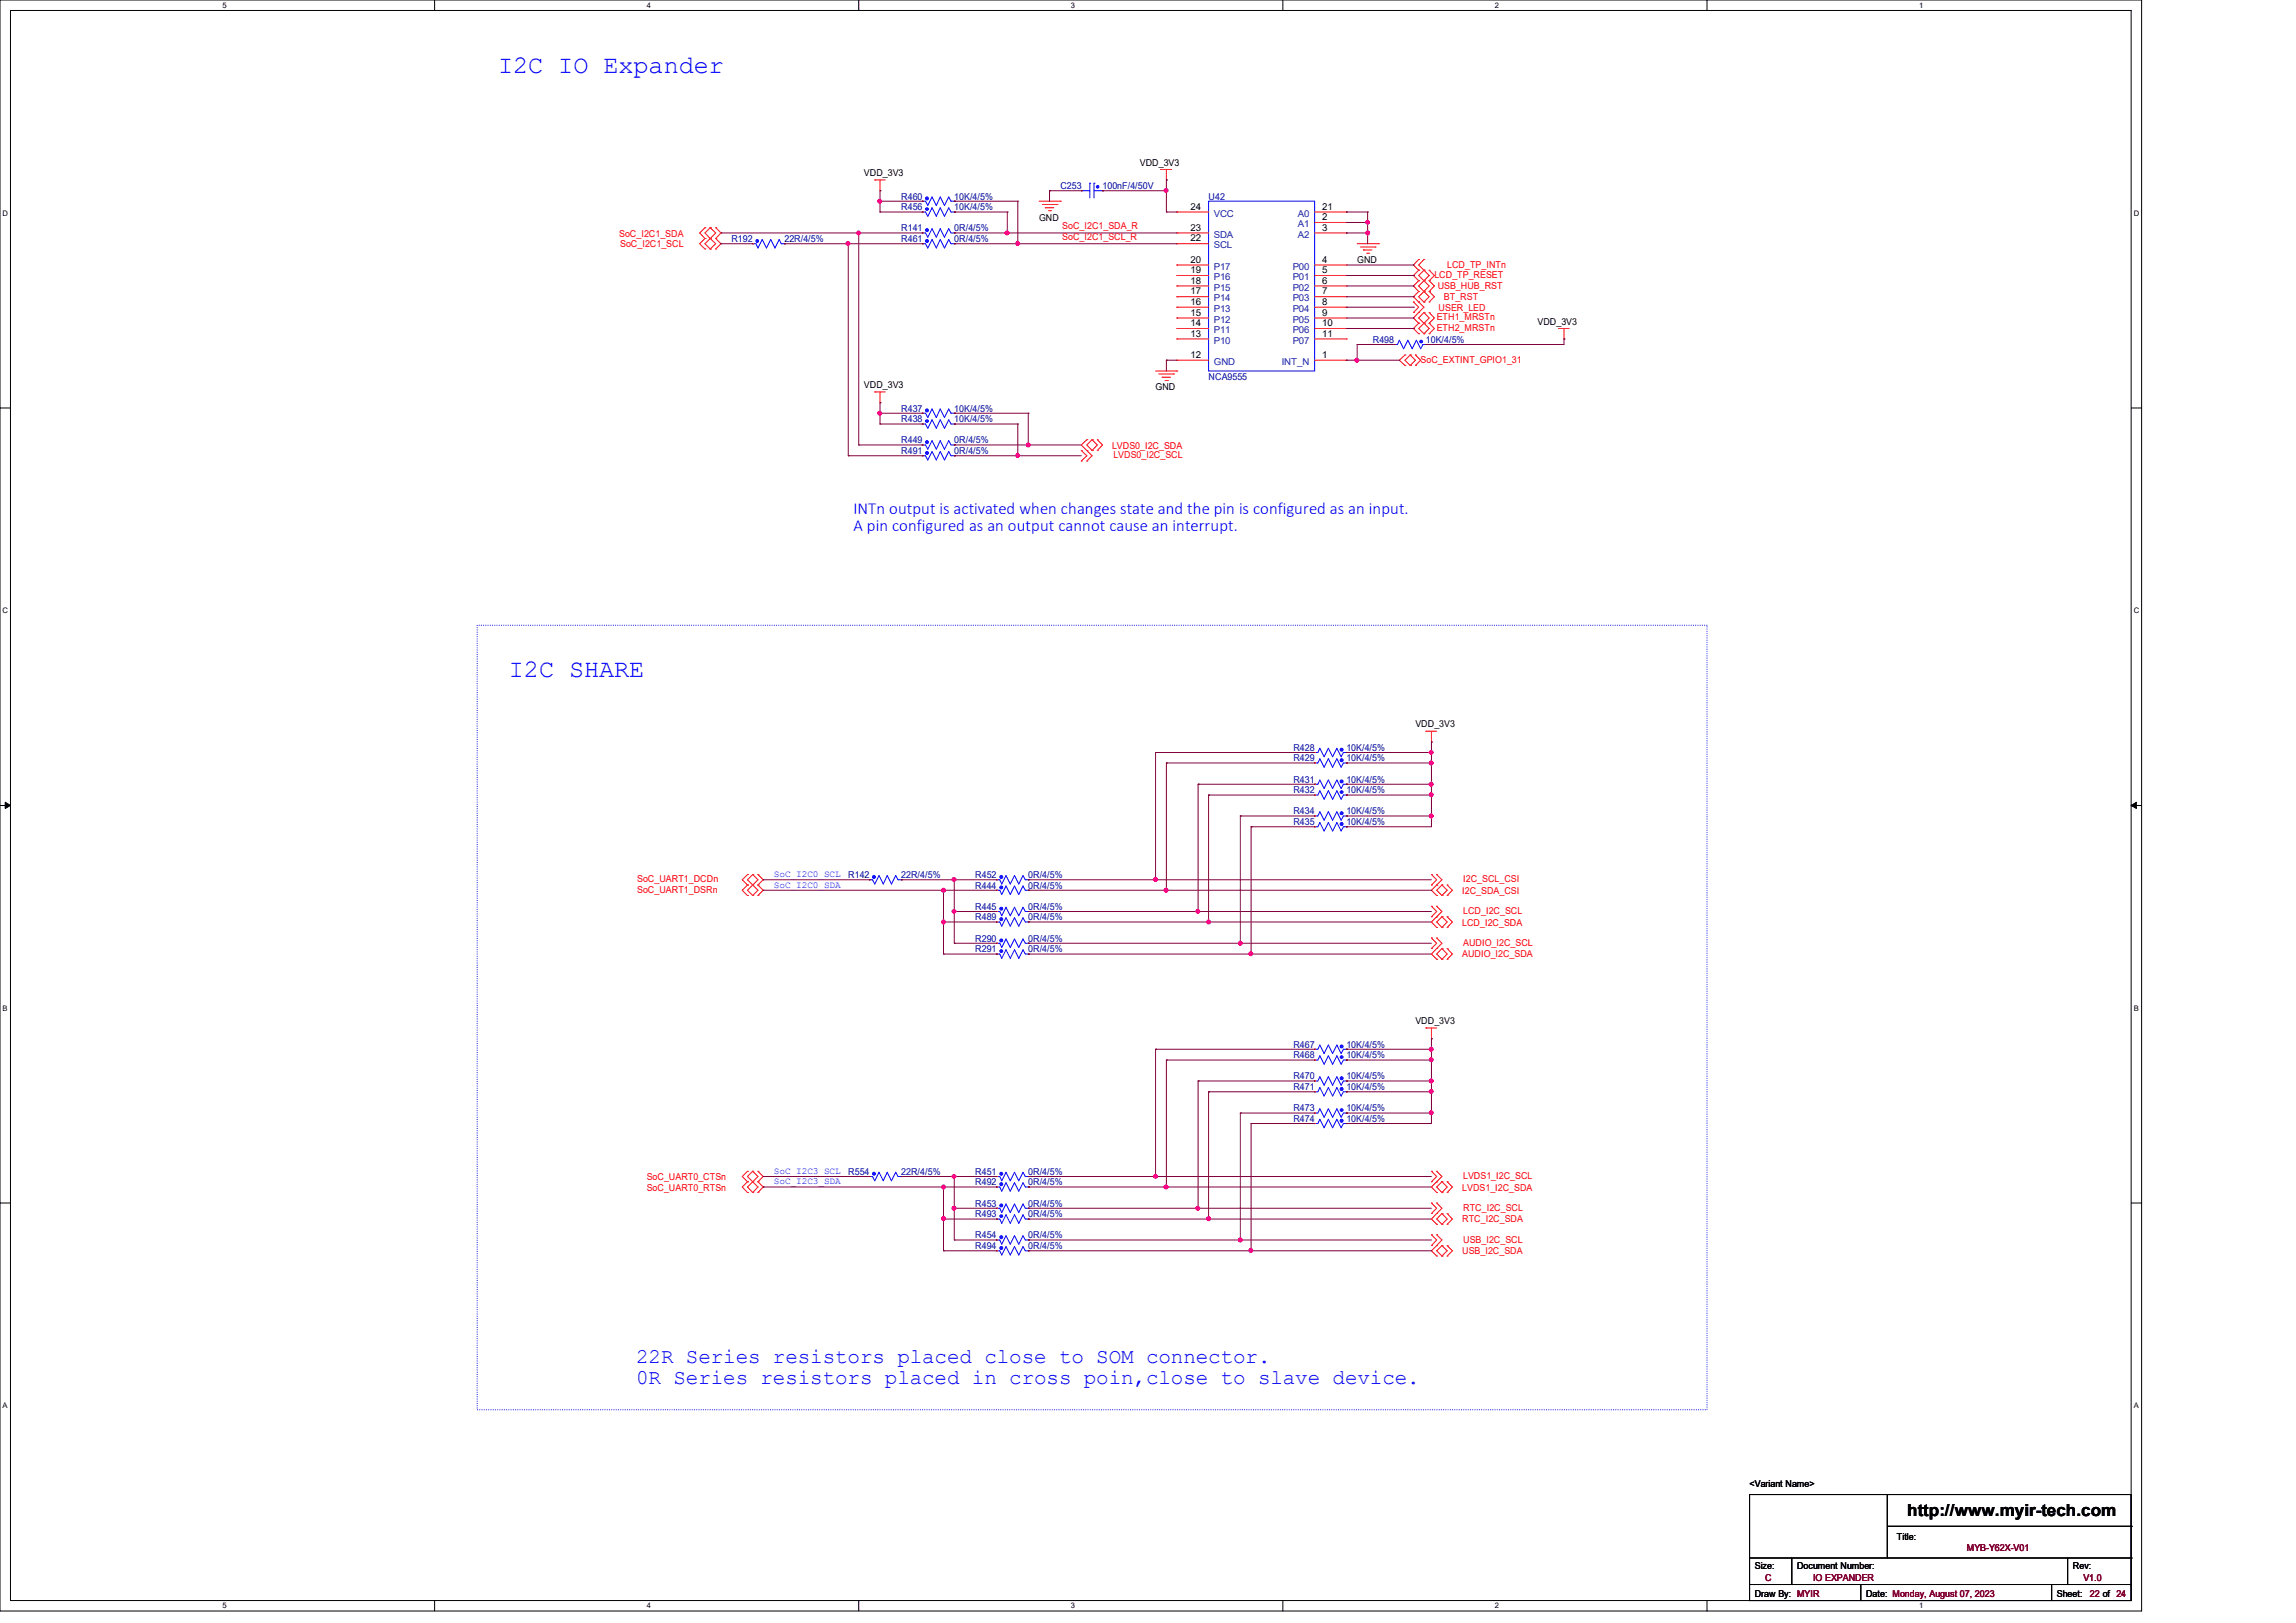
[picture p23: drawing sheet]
<svg xmlns="http://www.w3.org/2000/svg" width="297mm" height="210mm" viewBox="0 0 297 210" stroke-linecap="round" stroke-linejoin="round" font-family="sans-serif">
<defs><g id="words">
<g font-size="3.3" fill="#00f">
<text x="64.4" y="9.4">I2C IO Expander</text>
<text x="65.8" y="87.5">I2C SHARE</text>
</g>
<g font-size="2.7" fill="#00f">
<text x="82.3" y="176.3">22R Series resistors placed close to SOM connector.</text>
<text x="82.3" y="179">0R Series resistors placed in cross poin,close to slave device.</text>
</g>
<g font-size="2.2" fill="#00f">
<text x="110.4" y="66.5">INTn output is activated when changes state and the pin is configured as an input.</text>
<text x="110.4" y="68.7">A pin configured as an output cannot cause an interrupt.</text>
</g>
<text font-size="2.2" x="246.7" y="196.2">http://www.myir-tech.com</text>
<g font-size="1.2">
<text x="111.8" y="22.8">VDD_3V3</text>
<text x="147.4" y="21.4">VDD_3V3</text>
<text x="134.4" y="28.6">GND</text>
<text x="154" y="29.8">23</text>
<text x="154" y="27.1">24</text>
<text x="171" y="28.5">2</text>
<text x="171" y="29.8">3</text>
<text x="171" y="27.1">21</text>
<text x="154" y="35.3">19</text>
<text x="154" y="34">20</text>
<text x="154" y="31.2">22</text>
<text x="171" y="34">4</text>
<text x="171" y="35.3">5</text>
<text x="175.6" y="34">GND</text>
<text x="154" y="40.9">15</text>
<text x="154" y="39.5">16</text>
<text x="154" y="38.1">17</text>
<text x="154" y="36.7">18</text>
<text x="171" y="36.7">6</text>
<text x="171" y="38.1">7</text>
<text x="171" y="39.5">8</text>
<text x="171" y="40.9">9</text>
<text x="198.9" y="42">VDD_3V3</text>
<text x="154" y="46.3">12</text>
<text x="154" y="42.2">14</text>
<text x="154" y="43.6">13</text>
<text x="171" y="46.3">1</text>
<text x="171" y="42.2">10</text>
<text x="171" y="43.6">11</text>
<text x="111.8" y="50.2">VDD_3V3</text>
<text x="149.5" y="50.5">GND</text>
<text x="183.1" y="94.1">VDD_3V3</text>
<text x="183.1" y="132.5">VDD_3V3</text>
<text x="226.3" y="192.4">&lt;Variant Name&gt;</text>
<text x="227" y="203">Size:</text>
<text x="232.5" y="203">Document Number:</text>
<text x="245.4" y="199.3">Title:</text>
<text x="268.1" y="203">Rev:</text>
<text x="227" y="206.6">Draw By: MYIR</text>
<text x="241.4" y="206.6">Date: Monday, August 07, 2023</text>
<text x="266.1" y="206.6">Sheet:</text>
</g>
<g font-size="1.2" fill="#000080">
<text x="116.6" y="29.9">R141</text>
<text x="116.6" y="27.2">R456</text>
<text x="116.6" y="25.8">R460</text>
<text x="123.4" y="29.9">0R/4/5%</text>
<text x="123.4" y="27.2">10K/4/5%</text>
<text x="123.4" y="25.8">10K/4/5%</text>
<text x="137.2" y="24.4">C253</text>
<text x="142.6" y="24.4">100nF/4/50V</text>
<text x="156.3" y="25.8">U42</text>
<text x="94.6" y="31.3">R192</text>
<text x="101.5" y="31.3">22R/4/5%</text>
<text x="116.6" y="31.3">R461</text>
<text x="123.4" y="31.3">0R/4/5%</text>
<text x="177.6" y="44.3">R498</text>
<text x="184.4" y="44.3">10K/4/5%</text>
<text x="116.6" y="53.3">R437</text>
<text x="123.4" y="53.3">10K/4/5%</text>
<text x="156.3" y="49.1">NCA9555</text>
<text x="116.6" y="58.7">R491</text>
<text x="116.6" y="54.6">R438</text>
<text x="116.6" y="57.4">R449</text>
<text x="123.4" y="58.7">0R/4/5%</text>
<text x="123.4" y="54.6">10K/4/5%</text>
<text x="123.4" y="57.4">0R/4/5%</text>
<text x="167.3" y="98.5">R429</text>
<text x="167.3" y="101.3">R431</text>
<text x="167.3" y="97.2">R428</text>
<text x="174.2" y="98.5">10K/4/5%</text>
<text x="174.2" y="101.3">10K/4/5%</text>
<text x="174.2" y="97.2">10K/4/5%</text>
<text x="167.3" y="106.7">R435</text>
<text x="167.3" y="102.6">R432</text>
<text x="167.3" y="105.4">R434</text>
<text x="174.2" y="106.7">10K/4/5%</text>
<text x="174.2" y="102.6">10K/4/5%</text>
<text x="174.2" y="105.4">10K/4/5%</text>
<text x="109.7" y="113.6">R142</text>
<text x="116.6" y="113.6">22R/4/5%</text>
<text x="126.2" y="113.6">R452</text>
<text x="133" y="113.6">0R/4/5%</text>
<text x="126.2" y="115">R444</text>
<text x="126.2" y="119.1">R489</text>
<text x="126.2" y="117.7">R445</text>
<text x="133" y="115">0R/4/5%</text>
<text x="133" y="119.1">0R/4/5%</text>
<text x="133" y="117.7">0R/4/5%</text>
<text x="126.2" y="123.2">R291</text>
<text x="126.2" y="121.8">R290</text>
<text x="133" y="123.2">0R/4/5%</text>
<text x="133" y="121.8">0R/4/5%</text>
<text x="167.3" y="136.9">R468</text>
<text x="167.3" y="135.6">R467</text>
<text x="174.2" y="136.9">10K/4/5%</text>
<text x="174.2" y="135.6">10K/4/5%</text>
<text x="167.3" y="141">R471</text>
<text x="167.3" y="143.8">R473</text>
<text x="167.3" y="139.7">R470</text>
<text x="174.2" y="141">10K/4/5%</text>
<text x="174.2" y="143.8">10K/4/5%</text>
<text x="174.2" y="139.7">10K/4/5%</text>
<text x="167.3" y="145.2">R474</text>
<text x="174.2" y="145.2">10K/4/5%</text>
<text x="109.7" y="152">R554</text>
<text x="116.6" y="152">22R/4/5%</text>
<text x="126.2" y="152">R451</text>
<text x="126.2" y="153.4">R492</text>
<text x="133" y="152">0R/4/5%</text>
<text x="133" y="153.4">0R/4/5%</text>
<text x="126.2" y="161.6">R494</text>
<text x="126.2" y="160.2">R454</text>
<text x="126.2" y="157.5">R493</text>
<text x="126.2" y="156.1">R453</text>
<text x="133" y="161.6">0R/4/5%</text>
<text x="133" y="160.2">0R/4/5%</text>
<text x="133" y="157.5">0R/4/5%</text>
<text x="133" y="156.1">0R/4/5%</text>
</g>
<g font-size="1.2" fill="#f00">
<text x="137.4" y="29.7">SoC_I2C1_SDA_R</text>
<text x="80.1" y="30.6">SoC_I2C1_SDA</text>
<text x="80.2" y="32">SoC_I2C1_SCL</text>
<text x="137.4" y="31.1">SoC_I2C1_SCL_R</text>
<text x="185.5" y="36">LCD_TP_RESET</text>
<text x="187.2" y="34.7">LCD_TP_INTn</text>
<text x="185.8" y="41.4">ETH1_MRSTn</text>
<text x="186" y="37.3">USB_HUB_RST</text>
<text x="186.1" y="40.2">USER_LED</text>
<text x="186.8" y="38.9">BT_RST</text>
<text x="183.8" y="46.9">SoC_EXTINT_GPIO1_31</text>
<text x="185.8" y="42.8">ETH2_MRSTn</text>
<text x="143.8" y="58">LVDS0_I2C_SDA</text>
<text x="144" y="59.3">LVDS0_I2C_SCL</text>
<text x="82.4" y="114.1">SoC_UART1_DCDn</text>
<text x="82.4" y="115.5">SoC_UART1_DSRn</text>
<text x="189.1" y="115.7">I2C_SDA_CSI</text>
<text x="189.1" y="119.8">LCD_I2C_SDA</text>
<text x="189.3" y="114.1">I2C_SCL_CSI</text>
<text x="189.3" y="118.3">LCD_I2C_SCL</text>
<text x="189.1" y="123.9">AUDIO_I2C_SDA</text>
<text x="189.3" y="122.4">AUDIO_I2C_SCL</text>
<text x="83.7" y="152.7">SoC_UART0_CTSn</text>
<text x="83.7" y="154.1">SoC_UART0_RTSn</text>
<text x="189.1" y="154.1">LVDS1_I2C_SDA</text>
<text x="189.3" y="152.6">LVDS1_I2C_SCL</text>
<text x="189.1" y="158.2">RTC_I2C_SDA</text>
<text x="189.3" y="156.7">RTC_I2C_SCL</text>
<text x="189.3" y="160.8">USB_I2C_SCL</text>
<text x="189.1" y="162.3">USB_I2C_SDA</text>
</g>
<g font-size="1.2" fill="#004080">
<text x="157" y="28">VCC</text>
<text x="167.9" y="29.4">A1</text>
<text x="167.9" y="28">A0</text>
<text x="157" y="34.9">P17</text>
<text x="157" y="32.1">SCL</text>
<text x="157" y="30.7">SDA</text>
<text x="167.2" y="34.9">P00</text>
<text x="167.9" y="30.7">A2</text>
<text x="157" y="41.7">P12</text>
<text x="157" y="40.3">P13</text>
<text x="157" y="39">P14</text>
<text x="157" y="37.6">P15</text>
<text x="157" y="36.2">P16</text>
<text x="167.2" y="36.2">P01</text>
<text x="167.2" y="37.6">P02</text>
<text x="167.2" y="39">P03</text>
<text x="167.2" y="40.3">P04</text>
<text x="167.2" y="41.7">P05</text>
<text x="157" y="47.2">GND</text>
<text x="157" y="43.1">P11</text>
<text x="157" y="44.4">P10</text>
<text x="165.8" y="47.2">INT_N</text>
<text x="167.2" y="43.1">P06</text>
<text x="167.2" y="44.4">P07</text>
</g>
<g font-size="1.2" fill="#00f">
<text x="100.1" y="113.5">SoC_I2C0_SCL</text>
<text x="100.1" y="114.9">SoC_I2C0_SDA</text>
<text x="100.1" y="151.9">SoC_I2C3_SCL</text>
<text x="100.1" y="153.2">SoC_I2C3_SDA</text>
</g>
<g font-size="1.2" fill="#800000">
<text x="254.4" y="200.7">MYB-Y62X-V01</text>
<text x="228.3" y="204.6">C</text>
<text x="234.5" y="204.6">IO EXPANDER</text>
<text x="269.5" y="204.6">V1.0</text>
<text x="270.3" y="206.6">22 of 24</text>
</g>
<g font-size="1">
<text x="28.8" y="1">5</text>
<text x="83.7" y="1">4</text>
<text x="138.5" y="1">3</text>
<text x="193.4" y="1">2</text>
<text x="248.2" y="1">1</text>
<text x=".3" y="27.9">D</text>
<text x="276" y="27.9">D</text>
<text x=".3" y="79.4">C</text>
<text x="276" y="79.4">C</text>
<text x=".3" y="130.8">B</text>
<text x="276" y="130.8">B</text>
<text x=".3" y="182.2">A</text>
<text x="276" y="182.2">A</text>
<text x="28.8" y="208.1">5</text>
<text x="83.7" y="208.1">4</text>
<text x="138.5" y="208.1">3</text>
<text x="193.4" y="208.1">2</text>
<text x="248.2" y="208.1">1</text>
</g>
</g></defs>
<g fill="none" stroke="#000" stroke-width=".13">
<path d="M0 0h277v208.4h-277zM1.4 1.4h274.3v205.7h-274.3zM56.2 0v1.4M111.1 0v1.4M165.9 0v1.4M220.8 0v1.4M0 52.8h1.4M275.7 52.8h1.3M0 104.2h1.4M.7 103.8l.7 .4-.7 .4zM275.7 104.2l.7-.4v.8zM275.7 104.2h1.3"/>
<path d="M0 155.7h1.4M275.7 155.7h1.3M226.3 193.4h49.4v13.7h-49.4zM244.1 193.4h.1M244.1 193.4v8.2M244.1 197.5h31.6M275.7 197.5h.1M56.2 207.1v1.3M111.1 207.1v1.3M165.9 207.1v1.3M220.8 207.1v1.3M226.3 205h.1"/>
<path d="M226.3 205h49.4M226.3 201.6h49.4M231.8 205h.1M231.8 201.6v3.4M240.7 207.1h.1M240.7 205v2.1M265.4 207.1h.1M265.4 205v2.1M267.5 205h.1M267.5 201.6v3.4M275.7 201.6h.1"/>
</g>
<path d="M.7 103.8l.7 .4-.7 .4zM275.7 104.2l.7-.4v.8z" fill="#000"/>
<path d="M61.7 80.9h159.1v101.5h-159.1z" fill="none" stroke="#00f" stroke-width=".13" stroke-dasharray="0 .3"/>
<g fill="none" stroke="#f00" stroke-width=".13">
<path d="M91.2 30.9h.1M91.2 32.2h.1M91.2 29.5h.1M91.2 30.9l-.7 .6 .7 .7M91.2 29.5l-.7 .6 .7 .8M91.9 32.2h.1M91.9 30.9h.1M91.9 29.5h.1M91.9 30.9l.7 .6-.7 .7M91.9 29.5l.7 .6-1.4 1.4 .7 .7M91.9 29.5l-.7 .6 .7 .8M92.6 30.9h.1"/>
<path d="M92.6 32.2h.1M92.6 29.5h.1M92.6 30.9l.7 .6-.7 .7M92.6 29.5l.7 .6-.7 .8M113.2 23.3h.1M113.2 23.3h1.3M113.8 24.7h.1M113.8 23.3v1.4M134.4 26h2.8M134.8 26.5h1.9M135.2 26.9h.1M135.2 26.9h1.1"/>
<path d="M135.6 27.3h.3M135.9 27.3h.1M136.7 26.5h.1M137.2 26h.1M150.2 21.9h.1M150.2 21.9h1.4M150.9 23.3h.1M150.9 21.9v1.4M175.6 31.5h2.7M176 32h1.9M176.4 32.3h.1M176.4 32.3h1.1"/>
<path d="M176.8 32.8h.2M177 32.8h.1M177.9 32h.1M178.3 31.5h.1M182.8 39.1h.1M182.8 39.1l.7 .7-.7 .6M183.5 36.3h.1M183.5 35h.1M183.5 33.6h.1M183.5 37.7h.1M183.5 39.1h.1M183.5 35l-.7 .6 .7 .7"/>
<path d="M183.5 33.6l-.7 .7 .7 .7M183.5 36.3l-.7 .7 .7 .7M183.5 37.7l-.7 .7 .7 .7M183.5 39.1l.7 .7-.7 .6M184.2 35h.1M184.2 36.3h.1M184.2 33.6h.1M184.2 37.7h.1M184.2 39.1h.1M184.2 35l-.7 .6 .7 .7M184.2 33.6l-.7 .7 1.4 1.3-1.4 1.4 .7 .7M184.2 36.3l.7 .7-.7 .7"/>
<path d="M184.2 37.7l-.7 .7 .7 .7M184.2 37.7l.7 .7-.7 .7M184.9 36.3h.1M184.9 35h.1M184.9 37.7h.1M184.9 39.1h.1M184.9 35l.6 .6-.6 .7M184.9 36.3l.6 .7-.6 .7M184.9 37.7l.6 .7-.6 .7M113.2 50.7h.1M113.2 50.7h1.3M113.8 52.1h.1"/>
<path d="M113.8 50.7v1.4M139.9 59.6h.1M139.9 58.3h.1M139.9 58.3l.7 .7-.7 .6M140.6 59.6h.1M140.6 58.3h.1M140.6 56.9h.1M140.6 56.9l-.7 .7 1.4 1.4-.7 .6M141.3 58.3h.1M141.3 56.9h.1M141.3 56.9l-.7 .7 .7 .7M141.3 56.9l.6 .7-.6 .7"/>
<path d="M141.9 56.9h.1M141.9 58.3h.1M141.9 56.9l.7 .7-.7 .7M149.5 48h2.7M149.9 48.4h1.9M150.3 48.8h.1M150.3 48.8h1.1M150.7 49.2h.3M151 49.2h.1M151.8 48.4h.1M152.2 48h.1M181.7 47.3h.1"/>
<path d="M181.7 45.9h.1M181.7 45.9l-.7 .7 .7 .7M182.4 45.9h.1M182.4 47.3h.1M182.4 45.9l-.7 .7 .7 .7M182.4 45.9l.7 .7-.7 .7M182.8 40.4h.1M183.1 47.3h.1M183.1 45.9h.1M183.1 45.9l.7 .7-.7 .7M183.5 41.8h.1M183.5 40.4h.1"/>
<path d="M183.5 43.2h.1M183.5 40.4l-.7 .7 .7 .7M183.5 41.8l-.7 .7 .7 .7M184.2 40.4h.1M184.2 41.8h.1M184.2 43.2h.1M184.2 40.4l-.7 .7 1.4 1.4-.7 .7M184.2 40.4l.7 .7-1.4 1.4 .7 .7M184.9 41.8h.1M184.9 40.4h.1M184.9 43.2h.1M184.9 40.4l.6 .7-.6 .7"/>
<path d="M184.9 41.8l.6 .7-.6 .7M201.6 42.5h.1M201.6 42.5h1.4M202.3 43.9h.1M202.3 42.5v1.4M184.4 94.6h.1M184.4 94.6h1.4M185.2 96h.1M185.2 94.6v1.4M96.7 114.5h.1M96.7 113.2h.1M96.7 115.9h.1"/>
<path d="M96.7 113.2l-.7 .6 .7 .7M96.7 114.5l-.7 .7 .7 .7M97.4 113.2h.1M97.4 114.5h.1M97.4 115.9h.1M97.4 113.2l.6 .6-1.3 1.4 .7 .7M97.4 113.2l-.7 .6 1.3 1.4-.6 .7M98 114.5h.1M98 113.2h.1M98 115.9h.1M98 113.2l.7 .6-.7 .7M98 114.5l.7 .7-.7 .7"/>
<path d="M185.2 114.5h.1M185.2 113.2h.1M185.2 118.6h.1M185.2 117.3h.1M185.2 113.2l.6 .6-.6 .7M185.2 117.3l.6 .6-.6 .7M185.8 114.5h.1M185.8 113.2h.1M185.8 115.9h.1M185.8 118.6h.1M185.8 117.3h.1M185.8 113.2l.7 .6-1.3 1.4 .6 .7"/>
<path d="M185.8 117.3l.7 .6-.7 .7M185.8 118.6l-.6 .7 .6 .7M186.5 115.9h.1M186.5 114.5h.1M186.5 118.6h.1M186.5 114.5l.7 .7-.7 .7M186.5 114.5l-.7 .7 .7 .7M186.5 118.6l.7 .7-.7 .7M186.5 118.6l-.7 .7 .7 .7M187.2 114.5h.1M187.2 115.9h.1M187.2 118.6h.1"/>
<path d="M187.2 114.5l.7 .7-.7 .7M187.2 118.6l.7 .7-.7 .7M184.4 133h.1M184.4 133h1.4M185.2 134.4h.1M185.2 122.7h.1M185.2 121.4h.1M185.2 133v1.4M185.2 121.4l.6 .6-.6 .7M185.8 120h.1M185.8 122.7h.1M185.8 121.4h.1"/>
<path d="M185.8 124.1h.1M185.8 121.4l.7 .6-.7 .7M185.8 122.7l-.6 .7 .6 .7M186.5 120h.1M186.5 124.1h.1M186.5 122.7h.1M186.5 122.7l-.7 .7 .7 .7M186.5 122.7l.7 .7-.7 .7M187.2 120h.1M187.2 122.7h.1M187.2 124.1h.1M187.2 122.7l.7 .7-.7 .7"/>
<path d="M96.7 151.6h.1M96.7 152.9h.1M96.7 154.3h.1M96.7 151.6l-.7 .6 .7 .7M96.7 152.9l-.7 .7 .7 .7M97.4 152.9h.1M97.4 151.6h.1M97.4 154.3h.1M97.4 151.6l.6 .6-1.3 1.4 .7 .7M97.4 151.6l-.7 .6 1.3 1.4-.6 .7M98 151.6h.1M98 152.9h.1"/>
<path d="M98 154.3h.1M98 151.6l.7 .6-.7 .7M98 152.9l.7 .7-.7 .7M185.2 152.9h.1M185.2 151.6h.1M185.2 157h.1M185.2 155.7h.1M185.2 159.8h.1M185.2 151.6l.6 .6-.6 .7M185.2 155.7l.6 .6-.6 .7M185.2 159.8l.6 .6-.6 .8M185.8 152.9h.1"/>
<path d="M185.8 151.6h.1M185.8 154.3h.1M185.8 157h.1M185.8 155.7h.1M185.8 158.4h.1M185.8 159.8h.1M185.8 151.6l.7 .6-1.3 1.4 .6 .7M185.8 155.7l.7 .6-.7 .7M185.8 157l-.6 .7 .6 .7M185.8 159.8l.7 .6-.7 .8M186.5 154.3h.1M186.5 152.9h.1"/>
<path d="M186.5 158.4h.1M186.5 157h.1M186.5 152.9l.7 .7-.7 .7M186.5 152.9l-.7 .7 .7 .7M186.5 157l-.7 .7 .7 .7M186.5 157l.7 .7-.7 .7M187.2 152.9h.1M187.2 154.3h.1M187.2 157h.1M187.2 158.4h.1M187.2 152.9l.7 .7-.7 .7M187.2 157l.7 .7-.7 .7"/>
<path d="M185.2 161.2h.1M185.8 161.2h.1M185.8 162.5h.1M185.8 161.2l-.6 .6 .6 .7M186.5 162.5h.1M186.5 161.2h.1M186.5 161.2l-.7 .6 .7 .7M186.5 161.2l.7 .6-.7 .7M187.2 161.2h.1M187.2 162.5h.1M187.2 161.2l.7 .6-.7 .7"/>
</g>
<path d="M128.9 152.2h.1M128.9 152.2h.4l.3 .6 .5-1.1 .6 1.1 .5-1.1 .6 1.1 .5-1.1 .3 .5h.4M133 152.2h.1" fill="none" stroke="#00f" stroke-width=".13"/>
<circle cx="129.5" cy="151.9" r=".19" fill="#00f"/>
<g fill="none" stroke="#00f" stroke-width=".13">
<path d="M128.9 113.8h.1M128.9 113.8h.4l.3 .6 .5-1.1 .6 1.1 .5-1.1 .6 1.1 .5-1.1 .3 .5h.4M133 113.8h.1"/>
<circle cx="129.5" cy="151.9" r=".19"/>
</g>
<path d="M128.9 152.2h.1M133 152.2h.1" fill="none" stroke="#f00" stroke-width=".13"/>
<circle cx="129.5" cy="113.5" r=".19" fill="#00f"/>
<g fill="none" stroke="#00f" stroke-width=".13">
<path d="M119.3 30.1h.1M119.3 30.1h.4l.3 .6 .6-1.1 .5 1.1 .5-1.1 .6 1.1 .5-1.1 .3 .5h.4M123.4 30.1h.1"/>
<circle cx="129.5" cy="113.5" r=".19"/>
</g>
<path d="M128.9 113.8h.1M133 113.8h.1" fill="none" stroke="#f00" stroke-width=".13"/>
<circle cx="119.9" cy="29.8" r=".19" fill="#00f"/>
<g fill="none" stroke="#00f" stroke-width=".13">
<path d="M128.9 161.8h.1M128.9 161.8h.4l.3 .6 .5-1.1 .6 1.1 .5-1.1 .6 1.1 .5-1.1 .3 .5h.4M133 161.8h.1"/>
<circle cx="119.9" cy="29.8" r=".19"/>
</g>
<path d="M119.3 30.1h.1M123.4 30.1h.1" fill="none" stroke="#f00" stroke-width=".13"/>
<circle cx="129.5" cy="161.5" r=".19" fill="#00f"/>
<g fill="none" stroke="#00f" stroke-width=".13">
<path d="M128.9 123.4h.1M128.9 123.4h.4l.3 .6 .5-1.1 .6 1.1 .5-1.1 .6 1.1 .5-1.1 .3 .5h.4M133 123.4h.1"/>
<circle cx="129.5" cy="161.5" r=".19"/>
</g>
<path d="M128.9 161.8h.1M133 161.8h.1" fill="none" stroke="#f00" stroke-width=".13"/>
<circle cx="129.5" cy="123.1" r=".18" fill="#00f"/>
<g fill="none" stroke="#00f" stroke-width=".13">
<path d="M119.3 27.4h.1M119.3 27.4h.4l.3 .6 .6-1.1 .5 1.1 .5-1.1 .6 1.1 .5-1.1 .3 .5h.4M123.4 27.4h.1"/>
<circle cx="129.5" cy="123.1" r=".18"/>
</g>
<path d="M128.9 123.4h.1M133 123.4h.1" fill="none" stroke="#f00" stroke-width=".13"/>
<circle cx="119.9" cy="27.1" r=".18" fill="#00f"/>
<g fill="none" stroke="#00f" stroke-width=".13">
<path d="M170.1 107h.1M170.1 107h.4l.2-.6 .6 1.1 .5-1.1 .6 1.1 .5-1.1 .6 1.1 .3-.5h.4M174.2 107h.1"/>
<circle cx="119.9" cy="27.1" r=".18"/>
</g>
<path d="M119.3 27.4h.1M123.4 27.4h.1" fill="none" stroke="#f00" stroke-width=".13"/>
<circle cx="173.5" cy="106.6" r=".19" fill="#00f"/>
<g fill="none" stroke="#00f" stroke-width=".13">
<path d="M156.3 26h13.8v22h-13.8zM170.1 145.4h.1M170.1 145.4h.4l.2-.6 .6 1.1 .5-1.1 .6 1.1 .5-1.1 .6 1.1 .3-.5h.4M174.2 145.4h.1"/>
<circle cx="173.5" cy="106.6" r=".19"/>
</g>
<g fill="none" stroke="#f00" stroke-width=".13">
<path d="M152.2 39.8h.1M152.2 38.4h.1M152.2 37h.1M152.2 35.6h.1M152.2 34.3h.1M152.2 31.5h.1M152.2 30.1h.1M152.2 27.4h.1M152.2 30.1h4.1M152.2 34.3h4.1M152.2 35.6h4.1M152.2 37h4.1"/>
<path d="M152.2 38.4h4.1M152.2 39.8h4.1M152.2 27.4h4.1M152.2 31.5h4.1M170.1 28.8h4.1M170.1 30.1h4.1M170.1 34.3h4.1M170.1 35.6h4.1M170.1 37h4.1M170.1 38.4h4.1M170.1 39.8h4.1M170.1 27.4h4.1"/>
<path d="M174.2 28.8h.1M174.2 30.1h.1M174.2 34.3h.1M174.2 35.6h.1M174.2 37h.1M174.2 38.4h.1M174.2 39.8h.1M174.2 27.4h.1M152.2 46.6h.1M152.2 42.5h.1M152.2 41.1h.1M152.2 43.9h.1"/>
<path d="M152.2 46.6h4.1M152.2 41.1h4.1M152.2 42.5h4.1M152.2 43.9h4.1M170.1 46.6h4.1M170.1 41.1h4.1M170.1 42.5h4.1M170.1 43.9h4.1M174.2 46.6h.1M174.2 41.1h.1M174.2 42.5h.1M174.2 43.9h.1"/>
<path d="M170.1 107h.1M174.2 107h.1"/>
</g>
<circle cx="173.5" cy="145" r=".19" fill="#00f"/>
<g fill="none" stroke="#00f" stroke-width=".13">
<path d="M119.3 53.5h.1M119.3 53.5h.4l.3 .5 .6-1.1 .5 1.1 .5-1.1 .6 1.1 .5-1.1 .3 .6h.4M123.4 53.5h.1"/>
<circle cx="173.5" cy="145" r=".19"/>
</g>
<path d="M170.1 145.4h.1M174.2 145.4h.1" fill="none" stroke="#f00" stroke-width=".13"/>
<circle cx="119.9" cy="53.1" r=".19" fill="#00f"/>
<g fill="none" stroke="#00f" stroke-width=".13">
<path d="M139.9 24.7h.1M139.9 24.7h1.1M141 23.7h.1M141 23.7v1.9M141.5 23.7h.1M141.5 23.7v1.9M141.5 24.7h1.1M142.6 24.7h.1"/>
<circle cx="119.9" cy="53.1" r=".19"/>
</g>
<path d="M119.3 53.5h.1M123.4 53.5h.1" fill="none" stroke="#f00" stroke-width=".13"/>
<circle cx="142" cy="24.2" r=".17" fill="#00f"/>
<g fill="none" stroke="#00f" stroke-width=".13">
<path d="M128.9 160.4h.1M128.9 160.4h.4l.3 .6 .5-1.1 .6 1.1 .5-1.1 .6 1.1 .5-1.1 .3 .5h.4M133 160.4h.1"/>
<circle cx="142" cy="24.2" r=".17"/>
</g>
<path d="M139.9 24.7h.1M142.6 24.7h.1" fill="none" stroke="#f00" stroke-width=".13"/>
<circle cx="129.5" cy="160.1" r=".19" fill="#00f"/>
<g fill="none" stroke="#00f" stroke-width=".13">
<path d="M128.9 122h.1M128.9 122h.4l.3 .6 .5-1.1 .6 1.1 .5-1.1 .6 1.1 .5-1.1 .3 .5h.4M133 122h.1"/>
<circle cx="129.5" cy="160.1" r=".19"/>
</g>
<path d="M128.9 160.4h.1M133 160.4h.1" fill="none" stroke="#f00" stroke-width=".13"/>
<circle cx="129.5" cy="121.7" r=".19" fill="#00f"/>
<g fill="none" stroke="#00f" stroke-width=".13">
<path d="M170.1 102.9h.1M170.1 102.9h.4l.2-.6 .6 1.1 .5-1.1 .6 1.1 .5-1.1 .6 1.1 .3-.5h.4M174.2 102.9h.1"/>
<circle cx="129.5" cy="121.7" r=".19"/>
</g>
<path d="M128.9 122h.1M133 122h.1" fill="none" stroke="#f00" stroke-width=".13"/>
<circle cx="173.6" cy="102.5" r=".18" fill="#00f"/>
<g fill="none" stroke="#00f" stroke-width=".13">
<path d="M119.3 31.5h.1M119.3 31.5h.4l.3 .6 .6-1.1 .5 1.1 .5-1.1 .6 1.1 .5-1.1 .3 .5h.4M123.4 31.5h.1"/>
<circle cx="173.6" cy="102.5" r=".18"/>
</g>
<path d="M170.1 102.9h.1M174.2 102.9h.1" fill="none" stroke="#f00" stroke-width=".13"/>
<circle cx="119.9" cy="31.2" r=".19" fill="#00f"/>
<g fill="none" stroke="#00f" stroke-width=".13">
<path d="M170.1 141.3h.1M170.1 141.3h.4l.2-.6 .6 1.1 .5-1.1 .6 1.1 .5-1.1 .6 1.1 .3-.5h.4M174.2 141.3h.1"/>
<circle cx="119.9" cy="31.2" r=".19"/>
</g>
<path d="M119.3 31.5h.1M123.4 31.5h.1" fill="none" stroke="#f00" stroke-width=".13"/>
<circle cx="173.5" cy="140.9" r=".19" fill="#00f"/>
<g fill="none" stroke="#00f" stroke-width=".13">
<path d="M128.9 153.6h.1M128.9 153.6h.4l.3 .5 .5-1.1 .6 1.1 .5-1.1 .6 1.1 .5-1.1 .3 .6h.4M133 153.6h.1"/>
<circle cx="173.5" cy="140.9" r=".19"/>
</g>
<path d="M170.1 141.3h.1M174.2 141.3h.1" fill="none" stroke="#f00" stroke-width=".13"/>
<circle cx="129.5" cy="153.2" r=".19" fill="#00f"/>
<g fill="none" stroke="#00f" stroke-width=".13">
<path d="M180.3 44.6h.1M180.3 44.6h.5l.2-.6 .6 1.1 .5-1.1 .6 1.1 .5-1.1 .6 1.1 .3-.5h.3M184.4 44.6h.1"/>
<circle cx="129.5" cy="153.2" r=".19"/>
</g>
<path d="M128.9 153.6h.1M133 153.6h.1" fill="none" stroke="#f00" stroke-width=".13"/>
<circle cx="183.8" cy="44.2" r=".18" fill="#00f"/>
<g fill="none" stroke="#00f" stroke-width=".13">
<path d="M128.9 115.2h.1M128.9 115.2h.4l.3 .5 .5-1.1 .6 1.1 .5-1.1 .6 1.1 .5-1.1 .3 .6h.4M133 115.2h.1"/>
<circle cx="183.8" cy="44.2" r=".18"/>
</g>
<path d="M180.3 44.6h.1M184.4 44.6h.1" fill="none" stroke="#f00" stroke-width=".13"/>
<circle cx="129.5" cy="114.8" r=".19" fill="#00f"/>
<g fill="none" stroke="#00f" stroke-width=".13">
<path d="M119.3 59h.1M119.3 59h.4l.3 .5 .6-1.1 .5 1.1 .5-1.1 .6 1.1 .5-1.1 .3 .6h.4M123.4 59h.1"/>
<circle cx="129.5" cy="114.8" r=".19"/>
</g>
<path d="M128.9 115.2h.1M133 115.2h.1" fill="none" stroke="#f00" stroke-width=".13"/>
<circle cx="119.9" cy="58.6" r=".19" fill="#00f"/>
<g fill="none" stroke="#00f" stroke-width=".13">
<path d="M170.1 137.2h.1M170.1 137.2h.4l.2-.6 .6 1.1 .5-1.1 .6 1.1 .5-1.1 .6 1.1 .3-.5h.4M174.2 137.2h.1"/>
<circle cx="119.9" cy="58.6" r=".19"/>
</g>
<path d="M119.3 59h.1M123.4 59h.1" fill="none" stroke="#f00" stroke-width=".13"/>
<circle cx="173.6" cy="136.8" r=".18" fill="#00f"/>
<g fill="none" stroke="#00f" stroke-width=".13">
<path d="M170.1 98.7h.1M170.1 98.7h.4l.2-.5 .6 1.1 .5-1.1 .6 1.1 .5-1.1 .6 1.1 .3-.6h.4M174.2 98.7h.1"/>
<circle cx="173.6" cy="136.8" r=".18"/>
</g>
<path d="M170.1 137.2h.1M174.2 137.2h.1" fill="none" stroke="#f00" stroke-width=".13"/>
<circle cx="173.5" cy="98.4" r=".19" fill="#00f"/>
<g fill="none" stroke="#00f" stroke-width=".13">
<path d="M97.4 31.5h.1M97.4 31.5h.4l.2 .6 .6-1.1 .5 1.1 .6-1.1 .5 1.1 .6-1.1 .2 .5h.5M101.5 31.5h.1"/>
<circle cx="173.5" cy="98.4" r=".19"/>
</g>
<path d="M170.1 98.7h.1M174.2 98.7h.1" fill="none" stroke="#f00" stroke-width=".13"/>
<circle cx="97.9" cy="31.2" r=".18" fill="#00f"/>
<g fill="none" stroke="#00f" stroke-width=".13">
<path d="M170.1 105.6h.1M170.1 105.6h.4l.2-.6 .6 1.1 .5-1.1 .6 1.1 .5-1.1 .6 1.1 .3-.5h.4M174.2 105.6h.1"/>
<circle cx="97.9" cy="31.2" r=".18"/>
</g>
<path d="M97.4 31.5h.1M101.5 31.5h.1" fill="none" stroke="#f00" stroke-width=".13"/>
<circle cx="173.5" cy="105.2" r=".19" fill="#00f"/>
<g fill="none" stroke="#00f" stroke-width=".13">
<path d="M112.4 152.2h.1M112.4 152.2h.5l.3 .6 .5-1.1 .6 1.1 .5-1.1 .5 1.1 .6-1.1 .3 .5h.4M116.6 152.2h.1"/>
<circle cx="173.5" cy="105.2" r=".19"/>
</g>
<path d="M170.1 105.6h.1M174.2 105.6h.1" fill="none" stroke="#f00" stroke-width=".13"/>
<circle cx="113.1" cy="151.9" r=".19" fill="#00f"/>
<g fill="none" stroke="#00f" stroke-width=".13">
<path d="M170.1 144h.1M170.1 144h.4l.2-.5 .6 1.1 .5-1.1 .6 1.1 .5-1.1 .6 1.1 .3-.6h.4M174.2 144h.1"/>
<circle cx="113.1" cy="151.9" r=".19"/>
</g>
<path d="M112.4 152.2h.1M116.6 152.2h.1" fill="none" stroke="#f00" stroke-width=".13"/>
<circle cx="173.6" cy="143.6" r=".18" fill="#00f"/>
<g fill="none" stroke="#00f" stroke-width=".13">
<path d="M112.4 113.8h.1M112.4 113.8h.5l.3 .6 .5-1.1 .6 1.1 .5-1.1 .5 1.1 .6-1.1 .3 .5h.4M116.6 113.8h.1"/>
<circle cx="173.6" cy="143.6" r=".18"/>
</g>
<path d="M170.1 144h.1M174.2 144h.1" fill="none" stroke="#f00" stroke-width=".13"/>
<circle cx="113.1" cy="113.5" r=".19" fill="#00f"/>
<g fill="none" stroke="#00f" stroke-width=".13">
<path d="M119.3 26h.1M119.3 26h.4l.3 .6 .6-1.1 .5 1.1 .5-1.1 .6 1.1 .5-1.1 .3 .5h.4M123.4 26h.1"/>
<circle cx="113.1" cy="113.5" r=".19"/>
</g>
<path d="M112.4 113.8h.1M116.6 113.8h.1" fill="none" stroke="#f00" stroke-width=".13"/>
<circle cx="119.9" cy="25.7" r=".19" fill="#00f"/>
<g fill="none" stroke="#00f" stroke-width=".13">
<path d="M170.1 139.9h.1M170.1 139.9h.4l.2-.6 .6 1.1 .5-1.1 .6 1.1 .5-1.1 .6 1.1 .3-.5h.4M174.2 139.9h.1"/>
<circle cx="119.9" cy="25.7" r=".19"/>
</g>
<path d="M119.3 26h.1M123.4 26h.1" fill="none" stroke="#f00" stroke-width=".13"/>
<circle cx="173.5" cy="139.5" r=".19" fill="#00f"/>
<g fill="none" stroke="#00f" stroke-width=".13">
<path d="M170.1 135.8h.1M170.1 135.8h.4l.2-.6 .6 1.1 .5-1.1 .6 1.1 .5-1.1 .6 1.1 .3-.5h.4M174.2 135.8h.1"/>
<circle cx="173.5" cy="139.5" r=".19"/>
</g>
<path d="M170.1 139.9h.1M174.2 139.9h.1" fill="none" stroke="#f00" stroke-width=".13"/>
<circle cx="173.5" cy="135.4" r=".19" fill="#00f"/>
<g fill="none" stroke="#00f" stroke-width=".13">
<path d="M170.1 101.5h.1M170.1 101.5h.4l.2-.6 .6 1.1 .5-1.1 .6 1.1 .5-1.1 .6 1.1 .3-.5h.4M174.2 101.5h.1"/>
<circle cx="173.5" cy="135.4" r=".19"/>
</g>
<path d="M170.1 135.8h.1M174.2 135.8h.1" fill="none" stroke="#f00" stroke-width=".13"/>
<circle cx="173.5" cy="101.1" r=".19" fill="#00f"/>
<g fill="none" stroke="#00f" stroke-width=".13">
<path d="M170.1 97.4h.1M170.1 97.4h.4l.2-.6 .6 1.1 .5-1.1 .6 1.1 .5-1.1 .6 1.1 .3-.5h.4M174.2 97.4h.1"/>
<circle cx="173.5" cy="101.1" r=".19"/>
</g>
<path d="M170.1 101.5h.1M174.2 101.5h.1" fill="none" stroke="#f00" stroke-width=".13"/>
<circle cx="173.5" cy="97" r=".19" fill="#00f"/>
<g fill="none" stroke="#00f" stroke-width=".13">
<path d="M119.3 54.9h.1M119.3 54.9h.4l.3 .5 .6-1.1 .5 1.1 .5-1.1 .6 1.1 .5-1.1 .3 .6h.4M123.4 54.9h.1"/>
<circle cx="173.5" cy="97" r=".19"/>
</g>
<path d="M170.1 97.4h.1M174.2 97.4h.1" fill="none" stroke="#f00" stroke-width=".13"/>
<circle cx="119.9" cy="54.5" r=".18" fill="#00f"/>
<g fill="none" stroke="#00f" stroke-width=".13">
<path d="M128.9 119.3h.1M128.9 119.3h.4l.3 .5 .5-1.1 .6 1.1 .5-1.1 .6 1.1 .5-1.1 .3 .6h.4M133 119.3h.1"/>
<circle cx="119.9" cy="54.5" r=".18"/>
</g>
<path d="M119.3 54.9h.1M123.4 54.9h.1" fill="none" stroke="#f00" stroke-width=".13"/>
<circle cx="129.5" cy="118.9" r=".19" fill="#00f"/>
<g fill="none" stroke="#00f" stroke-width=".13">
<path d="M128.9 157.7h.1M128.9 157.7h.4l.3 .6 .5-1.1 .6 1.1 .5-1.1 .6 1.1 .5-1.1 .3 .5h.4M133 157.7h.1"/>
<circle cx="129.5" cy="118.9" r=".19"/>
</g>
<path d="M128.9 119.3h.1M133 119.3h.1" fill="none" stroke="#f00" stroke-width=".13"/>
<circle cx="129.5" cy="157.4" r=".18" fill="#00f"/>
<g fill="none" stroke="#00f" stroke-width=".13">
<path d="M128.9 117.9h.1M128.9 117.9h.4l.3 .6 .5-1.1 .6 1.1 .5-1.1 .6 1.1 .5-1.1 .3 .5h.4M133 117.9h.1"/>
<circle cx="129.5" cy="157.4" r=".18"/>
</g>
<path d="M128.9 157.7h.1M133 157.7h.1" fill="none" stroke="#f00" stroke-width=".13"/>
<circle cx="129.5" cy="117.6" r=".19" fill="#00f"/>
<g fill="none" stroke="#00f" stroke-width=".13">
<path d="M128.9 156.3h.1M128.9 156.3h.4l.3 .6 .5-1.1 .6 1.1 .5-1.1 .6 1.1 .5-1.1 .3 .5h.4M133 156.3h.1"/>
<circle cx="129.5" cy="117.6" r=".19"/>
</g>
<path d="M128.9 117.9h.1M133 117.9h.1" fill="none" stroke="#f00" stroke-width=".13"/>
<circle cx="129.5" cy="156" r=".19" fill="#00f"/>
<g fill="none" stroke="#00f" stroke-width=".13">
<path d="M119.3 57.6h.1M119.3 57.6h.4l.3 .5 .6-1.1 .5 1.1 .5-1.1 .6 1.1 .5-1.1 .3 .6h.4M123.4 57.6h.1"/>
<circle cx="129.5" cy="156" r=".19"/>
</g>
<path d="M128.9 156.3h.1M133 156.3h.1" fill="none" stroke="#f00" stroke-width=".13"/>
<circle cx="119.9" cy="57.2" r=".19" fill="#00f"/>
<circle cx="119.9" cy="57.2" r=".19" fill="none" stroke="#00f" stroke-width=".13"/>
<path d="M119.3 57.6h.1M123.4 57.6h.1" fill="none" stroke="#f00" stroke-width=".13"/>
<path d="M93.3 31.5h.1M93.3 31.5h4.1M113.8 24.7h.1M113.8 24.7v1.3M130.3 27.4h.1M130.3 27.4v2.7M131.7 26h.1M131.7 31.5h.1M131.7 26v5.5M131.7 31.5h20.5M135.8 24.7h.1M135.8 24.7v1.3" fill="none" stroke="#800040" stroke-width=".13"/>
<circle cx="131.6" cy="31.5" r=".24" fill="#f0f"/>
<circle cx="131.6" cy="31.5" r=".24" fill="none" stroke="#f0f" stroke-width=".13"/>
<path d="M93.3 30.1h.1M93.3 30.1h17.8M130.3 30.1h.1M130.3 30.1h21.9" fill="none" stroke="#800040" stroke-width=".13"/>
<circle cx="130.3" cy="30.1" r=".25" fill="#f0f"/>
<circle cx="130.3" cy="30.1" r=".25" fill="none" stroke="#f0f" stroke-width=".13"/>
<path d="M150.9 27.4h.1M150.9 27.4h1.3M174.2 27.4h.1M174.2 28.8h.1M174.2 27.4h2.7M176.9 27.4h.1M176.9 27.4v1.4h-2.7M150.9 46.6h.1M150.9 46.6v1.4M150.9 46.6h1.3" fill="none" stroke="#800040" stroke-width=".13"/>
<circle cx="176.9" cy="28.8" r=".24" fill="#f0f"/>
<circle cx="176.9" cy="28.8" r=".24" fill="none" stroke="#f0f" stroke-width=".13"/>
<path d="M174.2 30.1h.1M176.9 28.8h.1M176.9 28.8v1.3h-2.7" fill="none" stroke="#800040" stroke-width=".13"/>
<circle cx="176.9" cy="30.1" r=".25" fill="#f0f"/>
<circle cx="176.9" cy="30.1" r=".25" fill="none" stroke="#f0f" stroke-width=".13"/>
<path d="M135.8 24.7h.1M135.8 24.7h4.1M142.6 24.7h.1M142.6 24.7h8.3M150.9 23.3h.1M150.9 24.7h.1M150.9 23.3v4.1M176.9 30.1h.1M176.9 30.1v1.4" fill="none" stroke="#800040" stroke-width=".13"/>
<circle cx="150.8" cy="24.6" r=".25" fill="#f0f"/>
<circle cx="150.8" cy="24.6" r=".25" fill="none" stroke="#f0f" stroke-width=".13"/>
<path d="M113.8 27.4h.1M113.8 26h.1M113.8 27.4h5.5M113.8 26h5.5M113.8 26v1.4M123.4 27.4h.1M123.4 26h.1M123.4 27.4h6.9M123.4 26h8.3" fill="none" stroke="#800040" stroke-width=".13"/>
<circle cx="113.8" cy="26" r=".25" fill="#f0f"/>
<circle cx="113.8" cy="26" r=".25" fill="none" stroke="#f0f" stroke-width=".13"/>
<path d="M111.1 30.1h.1M111.1 30.1v27.5M123.4 31.5h.1M123.4 31.5h8.3" fill="none" stroke="#800040" stroke-width=".13"/>
<circle cx="111.1" cy="30.1" r=".24" fill="#f0f"/>
<circle cx="111.1" cy="30.1" r=".24" fill="none" stroke="#f0f" stroke-width=".13"/>
<path d="M109.7 31.5h.1M109.7 31.5v27.5M111.1 30.1h.1M111.1 30.1h8.2" fill="none" stroke="#800040" stroke-width=".13"/>
<circle cx="109.7" cy="31.5" r=".25" fill="#f0f"/>
<circle cx="109.7" cy="31.5" r=".25" fill="none" stroke="#f0f" stroke-width=".13"/>
<path d="M109.7 31.5h.1M109.7 31.5h9.6M123.4 53.5h.1M123.4 54.9h.1M123.4 53.5h9.6M123.4 54.9h8.3M131.7 59h.1M131.7 59h8.2" fill="none" stroke="#800040" stroke-width=".13"/>
<circle cx="131.6" cy="58.9" r=".24" fill="#f0f"/>
<circle cx="131.6" cy="58.9" r=".24" fill="none" stroke="#f0f" stroke-width=".13"/>
<path d="M131.7 54.9h.1M131.7 54.9v4.1M133 53.5h.1M133 57.6h.1M133 53.5v4.1M133 57.6h6.9" fill="none" stroke="#800040" stroke-width=".13"/>
<circle cx="133" cy="57.6" r=".25" fill="#f0f"/>
<circle cx="133" cy="57.6" r=".25" fill="none" stroke="#f0f" stroke-width=".13"/>
<path d="M113.8 52.1h.1M113.8 52.1v1.4M123.4 59h.1M123.4 57.6h.1M123.4 59h8.3M123.4 57.6h9.6" fill="none" stroke="#800040" stroke-width=".13"/>
<circle cx="113.8" cy="53.5" r=".25" fill="#f0f"/>
<circle cx="113.8" cy="53.5" r=".25" fill="none" stroke="#f0f" stroke-width=".13"/>
<path d="M109.7 59h.1M109.7 59h9.6M111.1 57.6h.1M111.1 57.6h8.2M113.8 54.9h.1M113.8 53.5h.1M113.8 54.9h5.5M113.8 53.5v1.4M113.8 53.5h5.5M174.2 46.6h.1M174.2 46.6h1.4" fill="none" stroke="#800040" stroke-width=".13"/>
<circle cx="175.5" cy="46.6" r=".25" fill="#f0f"/>
<circle cx="175.5" cy="46.6" r=".25" fill="none" stroke="#f0f" stroke-width=".13"/>
<g fill="none" stroke="#800040" stroke-width=".13">
<path d="M101.5 31.5h.1M101.5 31.5h8.2M123.4 30.1h.1M123.4 30.1h6.9M175.6 46.6h.1M175.6 44.6h.1M175.6 44.6v2M175.6 46.6h5.4M175.6 44.6h4.7M184.4 44.6h.1M202.3 43.9h.1M202.3 43.9v.7h-17.9"/>
<path d="M149.5 97.4h.1M149.5 97.4v16.4M149.5 97.4h20.6M174.2 97.4h.1M185.2 96h.1M185.2 96v1.4h-11"/>
</g>
<circle cx="185.1" cy="97.4" r=".24" fill="#f0f"/>
<circle cx="185.1" cy="97.4" r=".24" fill="none" stroke="#f0f" stroke-width=".13"/>
<path d="M150.9 98.7h.1M150.9 98.7h19.2M150.9 98.7v16.5M174.2 98.7h.1M185.2 97.4h.1M185.2 97.4v1.3h-11" fill="none" stroke="#800040" stroke-width=".13"/>
<circle cx="185.1" cy="98.7" r=".25" fill="#f0f"/>
<circle cx="185.1" cy="98.7" r=".25" fill="none" stroke="#f0f" stroke-width=".13"/>
<path d="M185.2 98.7h.1M185.2 98.7v2.8M155 101.5h.1M155 101.5h15.1M155 101.5v16.4" fill="none" stroke="#800040" stroke-width=".13"/>
<circle cx="154.9" cy="117.9" r=".24" fill="#f0f"/>
<circle cx="154.9" cy="117.9" r=".24" fill="none" stroke="#f0f" stroke-width=".13"/>
<path d="M174.2 101.5h.1M174.2 101.5h11" fill="none" stroke="#800040" stroke-width=".13"/>
<circle cx="185.1" cy="101.5" r=".25" fill="#f0f"/>
<circle cx="185.1" cy="101.5" r=".25" fill="none" stroke="#f0f" stroke-width=".13"/>
<path d="M156.3 102.9h.1M156.3 102.9v16.4M185.2 101.5h.1M185.2 101.5v1.4" fill="none" stroke="#800040" stroke-width=".13"/>
<circle cx="156.3" cy="119.3" r=".25" fill="#f0f"/>
<circle cx="156.3" cy="119.3" r=".25" fill="none" stroke="#f0f" stroke-width=".13"/>
<path d="M156.3 102.9h.1M156.3 102.9h13.8M174.2 102.9h.1M174.2 102.9h11M185.2 102.9h.1M185.2 102.9v2.7" fill="none" stroke="#800040" stroke-width=".13"/>
<circle cx="185.1" cy="105.6" r=".25" fill="#f0f"/>
<circle cx="185.1" cy="105.6" r=".25" fill="none" stroke="#f0f" stroke-width=".13"/>
<circle cx="185.1" cy="102.8" r=".25" fill="#f0f"/>
<circle cx="185.1" cy="102.8" r=".25" fill="none" stroke="#f0f" stroke-width=".13"/>
<g fill="none" stroke="#800040" stroke-width=".13">
<path d="M98.7 113.8h.1M98.7 113.8h13.7M116.6 113.8h.1M116.6 113.8h6.8M160.4 105.6h.1M160.4 105.6v16.4M160.4 105.6h9.7M161.8 107h.1M161.8 107v16.4M161.8 107h8.3M174.2 105.6h.1M174.2 107h.1"/>
<path d="M174.2 105.6h11M185.2 105.6h.1M185.2 105.6v1.4h-11"/>
</g>
<circle cx="123.4" cy="113.8" r=".25" fill="#f0f"/>
<circle cx="123.4" cy="113.8" r=".25" fill="none" stroke="#f0f" stroke-width=".13"/>
<path d="M123.4 113.8h.1M123.4 113.8v4.1M123.4 113.8h5.5M133 113.8h.1M133 113.8h16.5" fill="none" stroke="#800040" stroke-width=".13"/>
<circle cx="149.5" cy="113.8" r=".25" fill="#f0f"/>
<circle cx="149.5" cy="113.8" r=".25" fill="none" stroke="#f0f" stroke-width=".13"/>
<path d="M98.7 115.2h.1M98.7 115.2h23.3M149.5 113.8h.1M149.5 113.8h35.7" fill="none" stroke="#800040" stroke-width=".13"/>
<circle cx="122" cy="115.2" r=".25" fill="#f0f"/>
<circle cx="122" cy="115.2" r=".25" fill="none" stroke="#f0f" stroke-width=".13"/>
<path d="M122 115.2h.1M122 115.2v4.1" fill="none" stroke="#800040" stroke-width=".13"/>
<circle cx="122" cy="119.3" r=".25" fill="#f0f"/>
<circle cx="122" cy="119.3" r=".25" fill="none" stroke="#f0f" stroke-width=".13"/>
<path d="M122 115.2h.1M122 115.2h6.9M133 115.2h.1M133 115.2h17.9" fill="none" stroke="#800040" stroke-width=".13"/>
<circle cx="150.8" cy="115.2" r=".25" fill="#f0f"/>
<circle cx="150.8" cy="115.2" r=".25" fill="none" stroke="#f0f" stroke-width=".13"/>
<path d="M123.4 117.9h.1M123.4 117.9h5.5M123.4 117.9v4.1M150.9 115.2h.1M150.9 115.2h34.3" fill="none" stroke="#800040" stroke-width=".13"/>
<circle cx="123.4" cy="117.9" r=".24" fill="#f0f"/>
<circle cx="123.4" cy="117.9" r=".24" fill="none" stroke="#f0f" stroke-width=".13"/>
<g fill="none" stroke="#800040" stroke-width=".13">
<path d="M122 119.3h.1M122 119.3h6.9M122 119.3v4.1M133 117.9h.1M133 119.3h.1M133 117.9h52.2M133 119.3h52.2M155 117.9h.1M156.3 119.3h.1M123.4 122h.1M123.4 122h5.5M133 122h.1"/>
<path d="M133 122h27.4"/>
</g>
<circle cx="160.4" cy="122" r=".25" fill="#f0f"/>
<circle cx="160.4" cy="122" r=".25" fill="none" stroke="#f0f" stroke-width=".13"/>
<path d="M122 123.4h.1M122 123.4h6.9M133 123.4h.1M133 123.4h28.8M160.4 122h.1M160.4 122h24.8" fill="none" stroke="#800040" stroke-width=".13"/>
<circle cx="161.8" cy="123.4" r=".25" fill="#f0f"/>
<circle cx="161.8" cy="123.4" r=".25" fill="none" stroke="#f0f" stroke-width=".13"/>
<path d="M149.5 135.8h.1M149.5 135.8v16.4M149.5 135.8h20.6M161.8 123.4h.1M161.8 123.4h23.4M174.2 135.8h.1M185.2 134.4h.1M185.2 134.4v1.4h-11" fill="none" stroke="#800040" stroke-width=".13"/>
<circle cx="185.1" cy="135.8" r=".25" fill="#f0f"/>
<circle cx="185.1" cy="135.8" r=".25" fill="none" stroke="#f0f" stroke-width=".13"/>
<path d="M150.9 137.2h.1M150.9 137.2v16.4M150.9 137.2h19.2M174.2 137.2h.1M185.2 135.8h.1M185.2 135.8v1.4h-11" fill="none" stroke="#800040" stroke-width=".13"/>
<circle cx="185.1" cy="137.1" r=".25" fill="#f0f"/>
<circle cx="185.1" cy="137.1" r=".25" fill="none" stroke="#f0f" stroke-width=".13"/>
<path d="M155 139.9h.1M155 139.9h15.1M155 139.9v16.4M174.2 139.9h.1M185.2 137.2h.1M185.2 137.2v2.7h-11" fill="none" stroke="#800040" stroke-width=".13"/>
<circle cx="185.1" cy="139.9" r=".25" fill="#f0f"/>
<circle cx="185.1" cy="139.9" r=".25" fill="none" stroke="#f0f" stroke-width=".13"/>
<path d="M185.2 139.9h.1M185.2 139.9v1.4h-11M156.3 141.3h.1M156.3 141.3h13.8M156.3 141.3v16.4M174.2 141.3h.1" fill="none" stroke="#800040" stroke-width=".13"/>
<circle cx="185.1" cy="141.2" r=".25" fill="#f0f"/>
<circle cx="185.1" cy="141.2" r=".25" fill="none" stroke="#f0f" stroke-width=".13"/>
<path d="M160.4 144h.1M160.4 144v16.4M160.4 144h9.7M174.2 144h.1M185.2 141.3h.1M185.2 141.3v2.7h-11" fill="none" stroke="#800040" stroke-width=".13"/>
<circle cx="185.1" cy="144" r=".25" fill="#f0f"/>
<circle cx="185.1" cy="144" r=".25" fill="none" stroke="#f0f" stroke-width=".13"/>
<path d="M98.7 152.2h.1M98.7 152.2h13.7M116.6 152.2h.1M116.6 152.2h6.8M161.8 145.4h.1M161.8 145.4v16.4M161.8 145.4h8.3M174.2 145.4h.1M185.2 144h.1M185.2 144v1.4h-11" fill="none" stroke="#800040" stroke-width=".13"/>
<circle cx="123.4" cy="152.2" r=".24" fill="#f0f"/>
<circle cx="123.4" cy="152.2" r=".24" fill="none" stroke="#f0f" stroke-width=".13"/>
<path d="M123.4 152.2h.1M123.4 152.2h5.5M123.4 152.2v4.1M133 152.2h.1M133 152.2h16.5" fill="none" stroke="#800040" stroke-width=".13"/>
<circle cx="149.5" cy="152.2" r=".24" fill="#f0f"/>
<circle cx="149.5" cy="152.2" r=".24" fill="none" stroke="#f0f" stroke-width=".13"/>
<path d="M98.7 153.6h.1M98.7 153.6h30.2M122 153.6h.1M122 153.6v4.1M149.5 152.2h.1M149.5 152.2h35.7" fill="none" stroke="#800040" stroke-width=".13"/>
<circle cx="122" cy="157.7" r=".25" fill="#f0f"/>
<circle cx="122" cy="157.7" r=".25" fill="none" stroke="#f0f" stroke-width=".13"/>
<circle cx="122" cy="153.6" r=".25" fill="#f0f"/>
<circle cx="122" cy="153.6" r=".25" fill="none" stroke="#f0f" stroke-width=".13"/>
<path d="M133 153.6h.1M133 153.6h17.9" fill="none" stroke="#800040" stroke-width=".13"/>
<circle cx="150.8" cy="153.6" r=".25" fill="#f0f"/>
<circle cx="150.8" cy="153.6" r=".25" fill="none" stroke="#f0f" stroke-width=".13"/>
<path d="M123.4 156.3h.1M123.4 156.3h5.5M123.4 156.3v4.1M150.9 153.6h.1M150.9 153.6h34.3" fill="none" stroke="#800040" stroke-width=".13"/>
<circle cx="123.4" cy="156.3" r=".25" fill="#f0f"/>
<circle cx="123.4" cy="156.3" r=".25" fill="none" stroke="#f0f" stroke-width=".13"/>
<path d="M133 156.3h.1M133 156.3h22" fill="none" stroke="#800040" stroke-width=".13"/>
<circle cx="154.9" cy="156.3" r=".25" fill="#f0f"/>
<circle cx="154.9" cy="156.3" r=".25" fill="none" stroke="#f0f" stroke-width=".13"/>
<path d="M122 157.7h.1M122 157.7v4.1M122 157.7h6.9M133 157.7h.1M133 157.7h23.3M155 156.3h.1M155 156.3h30.2" fill="none" stroke="#800040" stroke-width=".13"/>
<circle cx="156.3" cy="157.7" r=".25" fill="#f0f"/>
<circle cx="156.3" cy="157.7" r=".25" fill="none" stroke="#f0f" stroke-width=".13"/>
<path d="M156.3 157.7h.1M156.3 157.7h28.9M123.4 160.4h.1M123.4 160.4h5.5M133 160.4h.1M133 160.4h27.4" fill="none" stroke="#800040" stroke-width=".13"/>
<circle cx="160.4" cy="160.4" r=".25" fill="#f0f"/>
<circle cx="160.4" cy="160.4" r=".25" fill="none" stroke="#f0f" stroke-width=".13"/>
<path d="M122 161.8h.1M122 161.8h6.9M133 161.8h.1M133 161.8h28.8M160.4 160.4h.1M160.4 160.4h24.8" fill="none" stroke="#800040" stroke-width=".13"/>
<circle cx="161.8" cy="161.8" r=".25" fill="#f0f"/>
<circle cx="161.8" cy="161.8" r=".25" fill="none" stroke="#f0f" stroke-width=".13"/>
<g fill="none" stroke="#800040" stroke-width=".13">
<path d="M174.2 34.3h8.6M174.2 35.6h8.6M174.2 37h8.6M174.2 38.4h8.6M174.2 39.8h8.6M182.8 34.3h.1M182.8 35.6h.1M182.8 37h.1M182.8 38.4h.1M182.8 39.8h.1M174.2 41.1h8.6M174.2 42.5h8.6"/>
<path d="M182.8 41.1h.1M182.8 42.5h.1M161.8 161.8h.1M161.8 161.8h23.4"/>
</g>
<circle cx="131.6" cy="31.5" r=".24" fill="#f0f"/>
<circle cx="131.6" cy="31.5" r=".24" fill="none" stroke="#f0f" stroke-width=".13"/>
<circle cx="130.3" cy="30.1" r=".25" fill="#f0f"/>
<circle cx="130.3" cy="30.1" r=".25" fill="none" stroke="#f0f" stroke-width=".13"/>
<circle cx="176.9" cy="28.8" r=".24" fill="#f0f"/>
<circle cx="176.9" cy="28.8" r=".24" fill="none" stroke="#f0f" stroke-width=".13"/>
<circle cx="176.9" cy="30.1" r=".25" fill="#f0f"/>
<circle cx="176.9" cy="30.1" r=".25" fill="none" stroke="#f0f" stroke-width=".13"/>
<circle cx="150.8" cy="24.6" r=".25" fill="#f0f"/>
<circle cx="150.8" cy="24.6" r=".25" fill="none" stroke="#f0f" stroke-width=".13"/>
<circle cx="113.8" cy="26" r=".25" fill="#f0f"/>
<circle cx="113.8" cy="26" r=".25" fill="none" stroke="#f0f" stroke-width=".13"/>
<circle cx="111.1" cy="30.1" r=".24" fill="#f0f"/>
<circle cx="111.1" cy="30.1" r=".24" fill="none" stroke="#f0f" stroke-width=".13"/>
<circle cx="109.7" cy="31.5" r=".25" fill="#f0f"/>
<circle cx="109.7" cy="31.5" r=".25" fill="none" stroke="#f0f" stroke-width=".13"/>
<circle cx="131.6" cy="58.9" r=".24" fill="#f0f"/>
<circle cx="131.6" cy="58.9" r=".24" fill="none" stroke="#f0f" stroke-width=".13"/>
<circle cx="133" cy="57.6" r=".25" fill="#f0f"/>
<circle cx="133" cy="57.6" r=".25" fill="none" stroke="#f0f" stroke-width=".13"/>
<circle cx="113.8" cy="53.5" r=".25" fill="#f0f"/>
<circle cx="113.8" cy="53.5" r=".25" fill="none" stroke="#f0f" stroke-width=".13"/>
<circle cx="175.5" cy="46.6" r=".25" fill="#f0f"/>
<circle cx="175.5" cy="46.6" r=".25" fill="none" stroke="#f0f" stroke-width=".13"/>
<circle cx="185.1" cy="97.4" r=".24" fill="#f0f"/>
<circle cx="185.1" cy="97.4" r=".24" fill="none" stroke="#f0f" stroke-width=".13"/>
<circle cx="185.1" cy="98.7" r=".25" fill="#f0f"/>
<circle cx="185.1" cy="98.7" r=".25" fill="none" stroke="#f0f" stroke-width=".13"/>
<circle cx="154.9" cy="117.9" r=".24" fill="#f0f"/>
<circle cx="154.9" cy="117.9" r=".24" fill="none" stroke="#f0f" stroke-width=".13"/>
<circle cx="185.1" cy="101.5" r=".25" fill="#f0f"/>
<circle cx="185.1" cy="101.5" r=".25" fill="none" stroke="#f0f" stroke-width=".13"/>
<circle cx="156.3" cy="119.3" r=".25" fill="#f0f"/>
<circle cx="156.3" cy="119.3" r=".25" fill="none" stroke="#f0f" stroke-width=".13"/>
<circle cx="185.1" cy="105.6" r=".25" fill="#f0f"/>
<circle cx="185.1" cy="105.6" r=".25" fill="none" stroke="#f0f" stroke-width=".13"/>
<circle cx="185.1" cy="102.8" r=".25" fill="#f0f"/>
<circle cx="185.1" cy="102.8" r=".25" fill="none" stroke="#f0f" stroke-width=".13"/>
<circle cx="123.4" cy="113.8" r=".25" fill="#f0f"/>
<circle cx="123.4" cy="113.8" r=".25" fill="none" stroke="#f0f" stroke-width=".13"/>
<circle cx="149.5" cy="113.8" r=".25" fill="#f0f"/>
<circle cx="149.5" cy="113.8" r=".25" fill="none" stroke="#f0f" stroke-width=".13"/>
<circle cx="122" cy="115.2" r=".25" fill="#f0f"/>
<circle cx="122" cy="115.2" r=".25" fill="none" stroke="#f0f" stroke-width=".13"/>
<circle cx="122" cy="119.3" r=".25" fill="#f0f"/>
<circle cx="122" cy="119.3" r=".25" fill="none" stroke="#f0f" stroke-width=".13"/>
<circle cx="150.8" cy="115.2" r=".25" fill="#f0f"/>
<circle cx="150.8" cy="115.2" r=".25" fill="none" stroke="#f0f" stroke-width=".13"/>
<circle cx="123.4" cy="117.9" r=".24" fill="#f0f"/>
<circle cx="123.4" cy="117.9" r=".24" fill="none" stroke="#f0f" stroke-width=".13"/>
<circle cx="160.4" cy="122" r=".25" fill="#f0f"/>
<circle cx="160.4" cy="122" r=".25" fill="none" stroke="#f0f" stroke-width=".13"/>
<circle cx="161.8" cy="123.4" r=".25" fill="#f0f"/>
<circle cx="161.8" cy="123.4" r=".25" fill="none" stroke="#f0f" stroke-width=".13"/>
<circle cx="185.1" cy="135.8" r=".25" fill="#f0f"/>
<circle cx="185.1" cy="135.8" r=".25" fill="none" stroke="#f0f" stroke-width=".13"/>
<circle cx="185.1" cy="137.1" r=".25" fill="#f0f"/>
<circle cx="185.1" cy="137.1" r=".25" fill="none" stroke="#f0f" stroke-width=".13"/>
<circle cx="185.1" cy="139.9" r=".25" fill="#f0f"/>
<circle cx="185.1" cy="139.9" r=".25" fill="none" stroke="#f0f" stroke-width=".13"/>
<circle cx="185.1" cy="141.2" r=".25" fill="#f0f"/>
<circle cx="185.1" cy="141.2" r=".25" fill="none" stroke="#f0f" stroke-width=".13"/>
<circle cx="185.1" cy="144" r=".25" fill="#f0f"/>
<circle cx="185.1" cy="144" r=".25" fill="none" stroke="#f0f" stroke-width=".13"/>
<circle cx="123.4" cy="152.2" r=".24" fill="#f0f"/>
<circle cx="123.4" cy="152.2" r=".24" fill="none" stroke="#f0f" stroke-width=".13"/>
<circle cx="149.5" cy="152.2" r=".24" fill="#f0f"/>
<circle cx="149.5" cy="152.2" r=".24" fill="none" stroke="#f0f" stroke-width=".13"/>
<circle cx="122" cy="157.7" r=".25" fill="#f0f"/>
<circle cx="122" cy="157.7" r=".25" fill="none" stroke="#f0f" stroke-width=".13"/>
<circle cx="122" cy="153.6" r=".25" fill="#f0f"/>
<circle cx="122" cy="153.6" r=".25" fill="none" stroke="#f0f" stroke-width=".13"/>
<circle cx="150.8" cy="153.6" r=".25" fill="#f0f"/>
<circle cx="150.8" cy="153.6" r=".25" fill="none" stroke="#f0f" stroke-width=".13"/>
<circle cx="123.4" cy="156.3" r=".25" fill="#f0f"/>
<circle cx="123.4" cy="156.3" r=".25" fill="none" stroke="#f0f" stroke-width=".13"/>
<circle cx="154.9" cy="156.3" r=".25" fill="#f0f"/>
<circle cx="154.9" cy="156.3" r=".25" fill="none" stroke="#f0f" stroke-width=".13"/>
<circle cx="156.3" cy="157.7" r=".25" fill="#f0f"/>
<circle cx="156.3" cy="157.7" r=".25" fill="none" stroke="#f0f" stroke-width=".13"/>
<circle cx="160.4" cy="160.4" r=".25" fill="#f0f"/>
<circle cx="160.4" cy="160.4" r=".25" fill="none" stroke="#f0f" stroke-width=".13"/>
<circle cx="161.8" cy="161.8" r=".25" fill="#f0f"/>
<circle cx="161.8" cy="161.8" r=".25" fill="none" stroke="#f0f" stroke-width=".13"/>
<use href="#words"/>
</svg>
